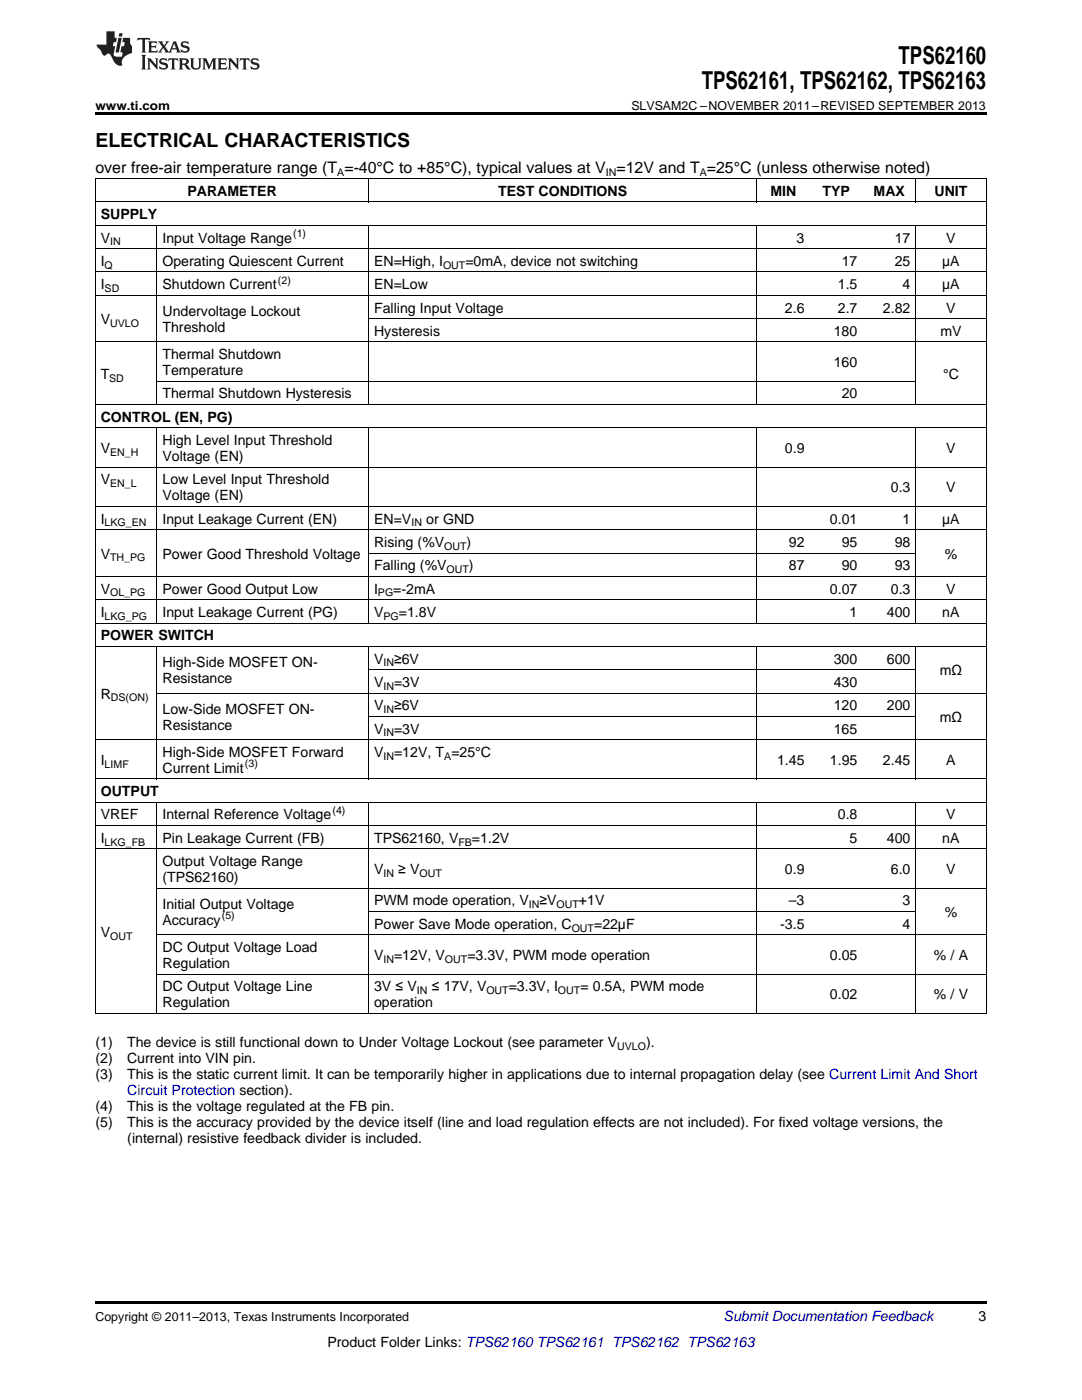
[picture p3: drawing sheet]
<svg xmlns="http://www.w3.org/2000/svg" width="216mm" height="279mm" viewBox="0 0 216 279" stroke-linecap="round" stroke-linejoin="round" font-family="sans-serif">
<defs><g id="words">
<g font-size="4.9">
<text x="140.1" y="17.8">TPS62161, TPS62162, TPS62163</text>
<text x="179.3" y="12.8">TPS62160</text>
</g>
<text font-size="3.9" x="19" y="29.3">ELECTRICAL CHARACTERISTICS</text>
<text font-size="3.2" x="19" y="34.4">over free-air temperature range (T =-40°C to +85°C), typical values at V =12V and T =25°C (unless otherwise noted)</text>
<g font-size="2.8">
<text x="37.4" y="39.1">PARAMETER</text>
<text x="99.4" y="39.1">TEST CONDITIONS</text>
<text x="153.7" y="39.1">MIN</text>
<text x="164.1" y="39.1">TYP</text>
<text x="174.3" y="39.1">MAX</text>
<text x="186.5" y="39.1">UNIT</text>
<text x="20.1" y="43.7">SUPPLY</text>
<text x="20.1" y="48.4">V</text>
<text x="20.1" y="53.1">I</text>
<text x="32.4" y="48.4">Input Voltage Range</text>
<text x="32.4" y="53.1">Operating Quiescent Current</text>
<text x="74.6" y="53.1">EN=High, I</text>
<text x="92.9" y="53.1">=0mA, device not switching</text>
<text x="159" y="48.4">3</text>
<text x="168" y="53.1">17</text>
<text x="178.5" y="48.4">17</text>
<text x="178.5" y="53.1">25</text>
<text x="188" y="53.1">µA</text>
<text x="188.8" y="48.4">V</text>
<text x="20.1" y="57.7">I</text>
<text x="32.4" y="57.7">Shutdown Current</text>
<text x="74.6" y="57.7">EN=Low</text>
<text x="167.2" y="57.7">1.5</text>
<text x="180.1" y="57.7">4</text>
<text x="188" y="57.7">µA</text>
<text x="20.1" y="64.7">V</text>
<text x="32.4" y="63.1">Undervoltage Lockout</text>
<text x="74.6" y="62.4">Falling Input Voltage</text>
<text x="156.6" y="62.4">2.6</text>
<text x="167.2" y="62.4">2.7</text>
<text x="176.2" y="62.4">2.82</text>
<text x="188.8" y="62.4">V</text>
<text x="32.4" y="66.3">Threshold</text>
<text x="32.4" y="71.7">Thermal Shutdown</text>
<text x="74.6" y="67">Hysteresis</text>
<text x="166.4" y="67">180</text>
<text x="187.6" y="67">mV</text>
<text x="20.1" y="75.6">T</text>
<text x="32.4" y="74.9">Temperature</text>
<text x="166.4" y="73.3">160</text>
<text x="188.2" y="75.6">°C</text>
<text x="32.4" y="79.5">Thermal Shutdown Hysteresis</text>
<text x="168" y="79.5">20</text>
<text x="20.1" y="84.2">CONTROL (EN, PG)</text>
<text x="32.4" y="88.8">High Level Input Threshold</text>
<text x="20.1" y="90.4">V</text>
<text x="32.4" y="92">Voltage (EN)</text>
<text x="156.6" y="90.4">0.9</text>
<text x="188.8" y="90.4">V</text>
<text x="20.1" y="96.7">V</text>
<text x="32.4" y="96.7">Low Level Input Threshold</text>
<text x="32.4" y="99.8">Voltage (EN)</text>
<text x="177.8" y="98.2">0.3</text>
<text x="188.8" y="98.2">V</text>
<text x="20.1" y="104.5">I</text>
<text x="32.4" y="104.5">Input Leakage Current (EN)</text>
<text x="74.6" y="104.5">EN=V</text>
<text x="85.1" y="104.5">or GND</text>
<text x="165.6" y="104.5">0.01</text>
<text x="180.1" y="104.5">1</text>
<text x="188" y="104.5">µA</text>
<text x="20.1" y="111.5">V</text>
<text x="32.4" y="111.5">Power Good Threshold Voltage</text>
<text x="74.6" y="109.1">Rising (%V</text>
<text x="74.6" y="113.8">Falling (%V</text>
<text x="93.1" y="109.1">)</text>
<text x="93.6" y="113.8">)</text>
<text x="157.4" y="109.1">92</text>
<text x="157.4" y="113.8">87</text>
<text x="168" y="109.1">95</text>
<text x="168" y="113.8">90</text>
<text x="178.5" y="109.1">98</text>
<text x="178.5" y="113.8">93</text>
<text x="188.5" y="111.5">%</text>
<text x="20.1" y="118.5">V</text>
<text x="32.4" y="118.5">Power Good Output Low</text>
<text x="74.6" y="118.5">I</text>
<text x="78.5" y="118.5">=-2mA</text>
<text x="165.6" y="118.5">0.07</text>
<text x="177.8" y="118.5">0.3</text>
<text x="188.8" y="118.5">V</text>
<text x="20.1" y="123.1">I</text>
<text x="32.4" y="123.1">Input Leakage Current (PG)</text>
<text x="74.6" y="123.1">V</text>
<text x="79.6" y="123.1">=1.8V</text>
<text x="169.5" y="123.1">1</text>
<text x="177" y="123.1">400</text>
<text x="188" y="123.1">nA</text>
<text x="20.1" y="127.8">POWER SWITCH</text>
<text x="32.4" y="133.2">High-Side MOSFET ON-</text>
<text x="32.4" y="136.3">Resistance</text>
<text x="74.6" y="132.4">V</text>
<text x="74.6" y="137.1">V</text>
<text x="78.6" y="132.4">≥6V</text>
<text x="78.6" y="137.1">=3V</text>
<text x="166.4" y="132.4">300</text>
<text x="166.4" y="137.1">430</text>
<text x="177" y="132.4">600</text>
<text x="187.5" y="134.8">mΩ</text>
<text x="20.1" y="139.4">R</text>
<text x="32.4" y="142.5">Low-Side MOSFET ON-</text>
<text x="74.6" y="141.7">V</text>
<text x="78.6" y="141.7">≥6V</text>
<text x="166.4" y="141.7">120</text>
<text x="177" y="141.7">200</text>
<text x="32.4" y="145.7">Resistance</text>
<text x="74.6" y="146.4">V</text>
<text x="78.6" y="146.4">=3V</text>
<text x="166.4" y="146.4">165</text>
<text x="187.5" y="144.1">mΩ</text>
<text x="20.1" y="152.6">I</text>
<text x="32.4" y="151.1">High-Side MOSFET Forward</text>
<text x="32.4" y="154.2">Current Limit</text>
<text x="74.6" y="151.1">V</text>
<text x="78.6" y="151.1">=12V, T =25°C</text>
<text x="155" y="152.6">1.45</text>
<text x="165.6" y="152.6">1.95</text>
<text x="176.2" y="152.6">2.45</text>
<text x="188.8" y="152.6">A</text>
<text x="20.1" y="158.9">OUTPUT</text>
<text x="20.1" y="163.5">VREF</text>
<text x="32.4" y="163.5">Internal Reference Voltage</text>
<text x="167.2" y="163.5">0.8</text>
<text x="188.8" y="163.5">V</text>
<text x="20.1" y="168.2">I</text>
<text x="32.4" y="168.2">Pin Leakage Current (FB)</text>
<text x="32.4" y="172.9">Output Voltage Range</text>
<text x="74.6" y="168.2">TPS62160, V</text>
<text x="94.2" y="168.2">=1.2V</text>
<text x="169.5" y="168.2">5</text>
<text x="177" y="168.2">400</text>
<text x="188" y="168.2">nA</text>
<text x="32.4" y="176">(TPS62160)</text>
<text x="74.6" y="174.4">V</text>
<text x="79.5" y="174.4">≥ V</text>
<text x="156.6" y="174.4">0.9</text>
<text x="177.8" y="174.4">6.0</text>
<text x="188.8" y="174.4">V</text>
<text x="32.4" y="181.4">Initial Output Voltage</text>
<text x="32.4" y="184.6">Accuracy</text>
<text x="74.6" y="180.7">PWM mode operation, V</text>
<text x="74.6" y="185.3">Power Save Mode operation, C</text>
<text x="107.7" y="180.7">≥V</text>
<text x="115.5" y="180.7">+1V</text>
<text x="118.5" y="185.3">=22µF</text>
<text x="155.7" y="185.3">-3.5</text>
<text x="157.4" y="180.7">–3</text>
<text x="180.1" y="180.7">3</text>
<text x="180.1" y="185.3">4</text>
<text x="188.5" y="183">%</text>
<text x="20.1" y="186.9">V</text>
<text x="32.4" y="190">DC Output Voltage Load</text>
<text x="74.6" y="191.6">V</text>
<text x="78.6" y="191.6">=12V, V</text>
<text x="93.3" y="191.6">=3.3V, PWM mode operation</text>
<text x="165.6" y="191.6">0.05</text>
<text x="186.3" y="191.6">% / A</text>
<text x="32.4" y="193.2">Regulation</text>
<text x="32.4" y="197.8">DC Output Voltage Line</text>
<text x="74.6" y="197.8">3V ≤ V</text>
<text x="86.1" y="197.8">≤ 17V, V</text>
<text x="101.5" y="197.8">=3.3V, I</text>
<text x="115.8" y="197.8">= 0.5A, PWM mode</text>
<text x="32.4" y="201">Regulation</text>
<text x="74.6" y="201">operation</text>
<text x="165.6" y="199.4">0.02</text>
<text x="186.3" y="199.4">% / V</text>
<text x="19" y="209">(1)</text>
<text x="25.4" y="209">The device is still functional down to Under Voltage Lockout (see parameter V</text>
<text x="128.9" y="209">).</text>
<text x="19" y="212.2">(2)</text>
<text x="19" y="215.3">(3)</text>
<text x="25.4" y="212.2">Current into VIN pin.</text>
<text x="25.4" y="215.3">This is the static current limit. It can be temporarily higher in applications due to internal propagation delay (see Current Limit And Short</text>
<text x="19" y="221.7">(4)</text>
<text x="25.4" y="221.7">This is the voltage regulated at the FB pin.</text>
<text x="19" y="224.9">(5)</text>
<text x="25.4" y="224.9">This is the accuracy provided by the device itself (line and load regulation effects are not included). For fixed voltage versions, the</text>
<text x="25.4" y="228">(internal) resistive feedback divider is included.</text>
<text x="195.3" y="263.6">3</text>
<text x="65.3" y="268.9">Product Folder Links: TPS62160 TPS62161 TPS62162 TPS62163</text>
</g>
<text font-size="2.8" fill="#00f" x="25.4" y="218.5">Circuit Protection section).</text>
<text font-size="2.8" fill="#0000c8" x="144.4" y="263.6">Submit Documentation Feedback</text>
<g font-size="2.5">
<text x="19" y="21.9">www.ti.com</text>
<text x="126" y="21.9">SLVSAM2C –NOVEMBER 2011–REVISED SEPTEMBER 2013</text>
<text x="19" y="263.6">Copyright © 2011–2013, Texas Instruments Incorporated</text>
</g>
<g font-size="2.1">
<text x="67.3" y="35.1">A</text>
<text x="120.9" y="35.1">IN</text>
<text x="139.6" y="35.1">A</text>
<text x="58.5" y="47.3">(1)</text>
<text x="20.9" y="53.6">Q</text>
<text x="22" y="49">IN</text>
<text x="88.4" y="53.6">OUT</text>
<text x="20.9" y="58.3">SD</text>
<text x="55.5" y="56.6">(2)</text>
<text x="22" y="65.3">UVLO</text>
<text x="21.8" y="76.2">SD</text>
<text x="22" y="91">EN_H</text>
<text x="22" y="97.2">EN_L</text>
<text x="20.9" y="105.1">LKG_EN</text>
<text x="82.1" y="105.1">IN</text>
<text x="22" y="112">TH_PG</text>
<text x="88.7" y="109.7">OUT</text>
<text x="22" y="119">OL_PG</text>
<text x="75.4" y="119">PG</text>
<text x="89.1" y="114.4">OUT</text>
<text x="20.9" y="123.7">LKG_PG</text>
<text x="76.5" y="123.7">PG</text>
<text x="76.5" y="133">IN</text>
<text x="76.5" y="137.7">IN</text>
<text x="22.1" y="140">DS(ON)</text>
<text x="76.5" y="142.3">IN</text>
<text x="76.5" y="147">IN</text>
<text x="20.9" y="153.2">LIMF</text>
<text x="48.9" y="153.1">(3)</text>
<text x="76.5" y="151.6">IN</text>
<text x="88.6" y="151.6">A</text>
<text x="66.3" y="162.4">(4)</text>
<text x="20.9" y="168.8">LKG_FB</text>
<text x="91.5" y="168.8">FB</text>
<text x="76.5" y="175">IN</text>
<text x="83.7" y="175">OUT</text>
<text x="44.3" y="183.5">(5)</text>
<text x="105.6" y="181.3">IN</text>
<text x="111.1" y="181.3">OUT</text>
<text x="114.1" y="185.9">OUT</text>
<text x="22" y="187.5">OUT</text>
<text x="76.5" y="192.2">IN</text>
<text x="88.8" y="192.2">OUT</text>
<text x="83.2" y="198.4">IN</text>
<text x="97" y="198.4">OUT</text>
<text x="111.3" y="198.4">OUT</text>
<text x="123.2" y="209.5">UVLO</text>
</g>
</g></defs>
<path d="M19 22.5h177.8v.5h-177.8zM19 259.7h177.8v.5h-177.8z" fill="#000"/>
<g fill="none" stroke="#000" stroke-width=".2">
<path d="M19 35.6h177.8M19.1 35.7v166.6M73.5 35.7v4.7M151 35.7v4.7M182.7 35.7v4.7M196.8 35.7v166.6M19 58.9h177.8M19 54.3h177.8M19 49.6h177.8M19 45h177.8M19 40.3h177.8M31.3 45v35.8"/>
<path d="M73.5 45v35.8M151 45v35.8M182.7 45v35.8M19 68.2h177.8M31.4 76.1h151.3M73.6 63.6h123.2M19 93.2h177.8M19 85.4h177.8M19 80.7h177.8M31.3 85.4v39M73.5 85.4v39M151 85.4v39"/>
<path d="M182.7 85.4v39M19 119.7h177.8M19 115h177.8M19 105.7h177.8M19 101.1h177.8M73.6 110.4h109.1M19 129h177.8M19 124.3h177.8M31.3 129v26.5M31.4 138.3h165.4M73.5 129v26.5M73.6 133.6h109.1"/>
<path d="M151 129v26.5M182.7 129v26.5M19 155.5h177.8M19 147.6h177.8M73.6 143h109.1M19 169.4h177.8M19 164.8h177.8M19 160.1h177.8M31.3 160.2v42.1M31.4 177.3h165.4M73.5 160.2v42.1M151 160.2v42.1"/>
<path d="M182.7 160.2v42.1M31.4 194.4h165.4M31.4 186.6h165.4M73.6 181.9h109.1M19 202.2h177.8"/>
</g>
<g fill="#231f20">
<path d="M27.5 7.6l-.1 .5 .4-.2h.6v.1v2.1l-.2 .4h1l-.3-.4v-2.1l.1-.1h.5l.5 .2-.2-.5zM29.5 8.3l.2 .3v1.5l-.2 .4h1.8l.2-.6a1.04 1.04 0 0 1-1.3 .2v-.7h.6l.3 .2v-.6l-.3 .2h-.6v-.6l.8-.1 .4 .3-.2-.5zM31.5 8.3l.9 1.1-.9 1.1h.8l-.2-.2 .5-.7 .4 .7-.2 .2h1.5l-.1-.2 .1-.4h.9l.1 .4-.2 .2h1l-.3-.3-.7-1.9h-.5l-.9 2-.8-1 .9-1h-.8l.1 .3-.3 .5-.4-.6 .2-.2zM34.7 8.6l.4 1h-.7zM36.3 8.4a.63 .63 0 0 0-.2 .7 .63 .63 0 0 0 .6 .4l.6 .2 .1 .2a.75 .75 0 0 1-.7 .4 .75 .75 0 0 1-.6-.5l.1 .7 .1-.1a1.11 1.11 0 0 0 1.5-.6 1.13 1.13 0 0 0-1.2-.8l-.1-.4a1.04 1.04 0 0 1 1.2 .2l-.2-.5-.1 .1-.5-.2zM28.2 10.9l.2 .4v2.2l-.2 .4h1l-.3-.4v-2.2l.3-.4zM29.3 11.6l.3 .4v1.5l-.3 .4h.8l-.2-.4v-1.3l1.5 1.7v-1.9l.2-.4h-.7l.2 .4v.9l-1.1-1.3zM32 11.8a.62 .62 0 0 0-.2 .7 .62 .62 0 0 0 .6 .4l.6 .1 .1 .3a.76 .76 0 0 1-.7 .3 .76 .76 0 0 1-.6-.4l.1 .7 .1-.1a1.11 1.11 0 0 0 1.5-.6 1.13 1.13 0 0 0-1.2-.8l-.1-.4a1.04 1.04 0 0 1 1.2 .2l-.2-.6-.1 .1-.5-.1zM33.7 11.6l-.2 .6a.61 .61 0 0 1 .8-.3v1.6l-.2 .4h.9l-.2-.4v-1.6a.63 .63 0 0 1 .8 .3l-.2-.6zM35.6 11.6l.3 .4v1.5l-.3 .4h1l-.2-.2v-.8l.5 .2a.76 .76 0 0 0 1.2 .7l-1-1a.58 .58 0 0 0 .6-.5 .58 .58 0 0 0-.5-.6zM36.4 11.9h.1a.45 .45 0 0 1 .5 .1 .45 .45 0 0 1 .1 .5l-.7 .2zM37.9 11.6l.2 .2a2.17 2.17 0 0 0 .3 1.9 .99 .99 0 0 0 1.6-.6v-1.1l.2-.4h-.7l.2 .2a1.92 1.92 0 0 1-.2 1.8 .6 .6 0 0 1-.9-.5v-1.1l.2-.4zM40.4 11.6l.2 .4v1.5l-.2 .4h.7l-.2-.4v-1.4l.8 1.8 .8-1.8v1.4l-.2 .4h.9l-.2-.4v-1.5l.2-.4h-.8l-.6 1.5-.6-1.5zM43.4 11.6l.2 .4v1.5l-.2 .4h1.8l.2-.6a1.04 1.04 0 0 1-1.3 .1v-.6h.5l.4 .2v-.6l-.4 .2h-.5v-.7h.8l.3 .3-.1-.6zM45.5 11.6l.2 .4v1.5l-.2 .4h.7l-.2-.4v-1.3l1.5 1.7v-1.9l.2-.4h-.7l.2 .4v.9l-1.1-1.3zM47.9 11.6l-.1 .6a.61 .61 0 0 1 .8-.3v1.6l-.3 .4h1l-.3-.4 .1-1.6a.63 .63 0 0 1 .7 .3l-.1-.6zM50.2 11.8a.62 .62 0 0 0-.2 .7 .62 .62 0 0 0 .6 .4l.6 .1 .2 .3a.76 .76 0 0 1-.8 .3 .76 .76 0 0 1-.6-.4l.1 .7 .2-.1a1.11 1.11 0 0 0 1.5-.6 1.13 1.13 0 0 0-1.3-.8l-.1-.4a1.04 1.04 0 0 1 1.2 .2l-.1-.6-.2 .1-.5-.1z"/>
<path d="M21.2 6.3v2.6h-1.9l.1 .4 .7 .9a.91 .91 0 0 0 1 .8 .56 .56 0 0 1 .5-.3 .56 .56 0 0 1 .5 .3l.4 .8a1.53 1.53 0 0 0 1.9 1.2 1.54 1.54 0 0 1 1-2.1l.9-.3v-1.4a1.52 1.52 0 0 1-.3-1.6h-1.4l-.2 .8h.5l-.2 .8h-.4l-.2 1v.2l.4 .1-.2 .8a1.93 1.93 0 0 1-1.6-.3l.3-1.8h-.5l.2-.8h.4l.2-.8h-.4v-1.3zM23.6 7.6l-.6 2.9h.7l.6-2.9zM23.8 6.6l-.1 .7h.6l.2-.7z"/>
</g>
<use href="#words"/>
</svg>
